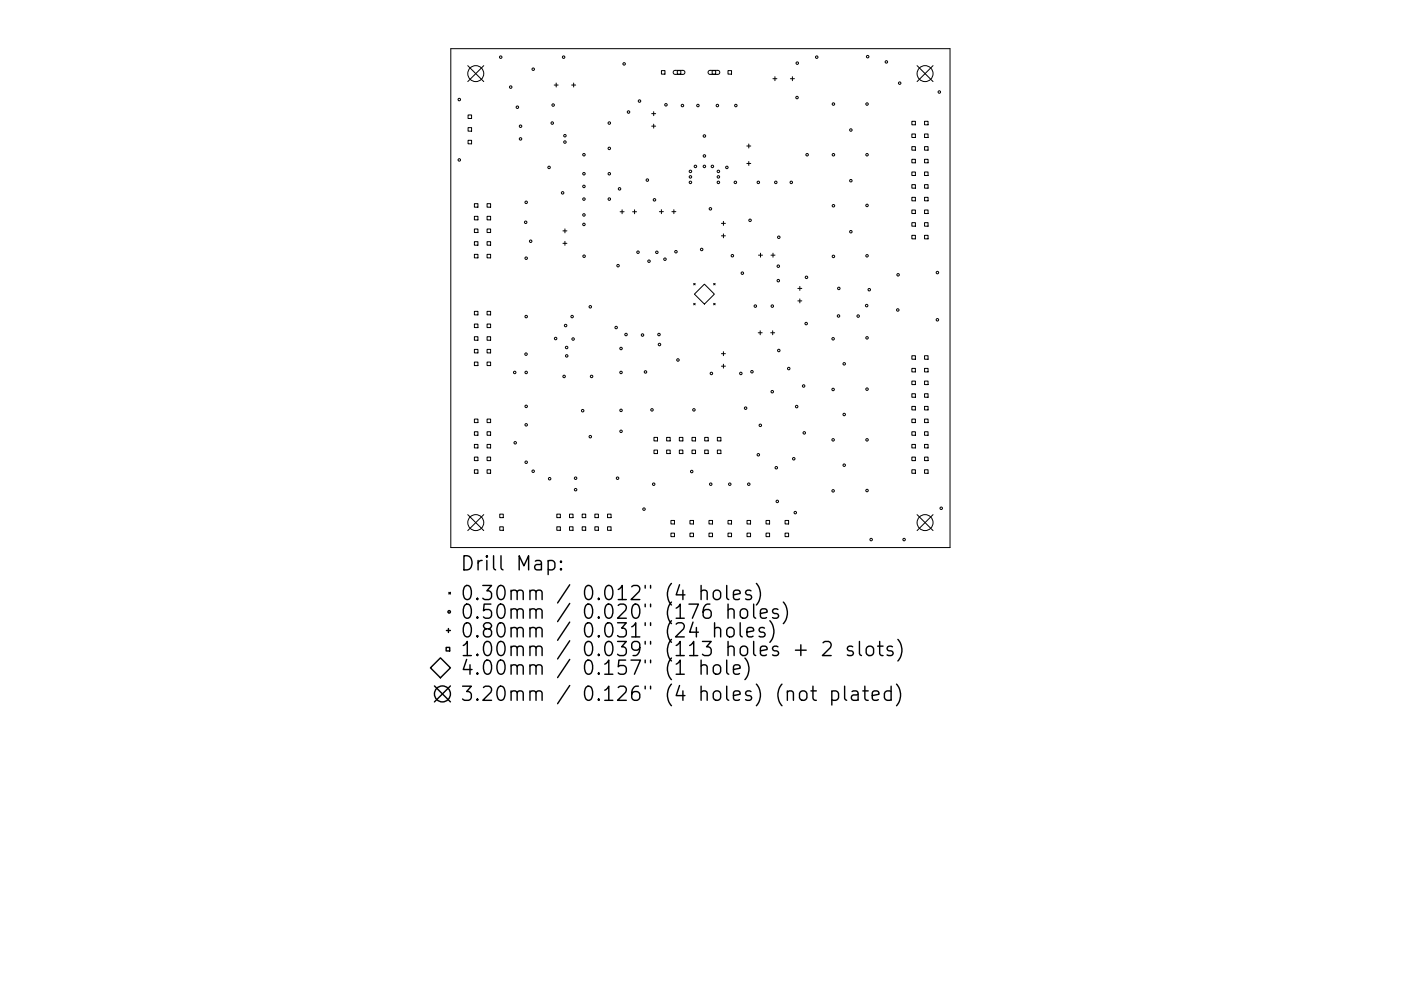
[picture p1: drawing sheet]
<svg xmlns="http://www.w3.org/2000/svg" width="297mm" height="210mm" viewBox="0 0 297 210" stroke-linecap="round" stroke-linejoin="round" font-family="sans-serif">
<defs><g id="words">
<g font-size="4.2">
<text x="97.5" y="121.1">Drill Map:</text>
<text x="97.5" y="127.4">0.30mm / 0.012&quot; (4 holes)</text>
<text x="97.5" y="131.3">0.50mm / 0.020&quot; (176 holes)</text>
<text x="97.5" y="135.3">0.80mm / 0.031&quot; (24 holes)</text>
<text x="97.5" y="139.2">1.00mm / 0.039&quot; (113 holes + 2 slots)</text>
<text x="97.5" y="143.2">4.00mm / 0.157&quot; (1 hole)</text>
<text x="97.5" y="148.7">3.20mm / 0.126&quot; (4 holes) (not plated)</text>
</g>
</g></defs>
<g fill="none" stroke="#000" stroke-width=".21">
<path d="M95.6 10.3h105.8v105.9h-105.8zM99.2 13.9l3.4 3.4M102.6 13.9l-3.4 3.4M117.5 18h.8M117.9 17.6v.9M121.2 18h.9M121.6 17.6v.9M140.2 15h.8v.7h-.8zM142.9 15.1l.2-.2h1.8l.2 .2 .1 .3-.3 .4h-1.8l-.3-.3zM143.6 15h.7v.7h-.7zM150.2 15.1l.3-.2h1.8l.2 .2 .1 .3-.3 .4h-1.8l-.4-.3zM151 15h.7v.7h-.7z"/>
<path d="M154.4 15h.7v.7h-.7zM163.9 16.7h.8M164.3 16.3v.8M167.6 16.7h.8M168 16.3v.8M194.4 13.9l3.4 3.4M197.8 13.9l-3.4 3.4M99.2 24.4h.8v.7h-.8zM99.2 27.1h.8v.7h-.8zM99.2 29.8h.8v.7h-.8zM138.2 24.1h.8M138.2 26.8h.8"/>
<path d="M138.6 23.7v.8M138.6 26.3v.9M158.3 31h.9M158.3 34.7h.9M158.8 30.6v.8M158.8 34.3v.8M193.3 25.7h.8v.8h-.8zM193.3 28.4h.8v.8h-.8zM193.3 31.1h.8v.8h-.8zM193.3 33.8h.8v.7h-.8zM193.3 36.5h.8v.7h-.8zM193.3 39.2h.8v.7h-.8z"/>
<path d="M196 25.7h.8v.8h-.8zM196 28.4h.8v.8h-.8zM196 31.1h.8v.8h-.8zM196 33.8h.8v.7h-.8zM196 36.5h.8v.7h-.8zM196 39.2h.8v.7h-.8zM100.6 43.2h.7v.8h-.7zM100.6 45.9h.7v.7h-.7zM100.6 48.6h.7v.7h-.7zM100.6 51.3h.7v.7h-.7zM100.6 54h.7v.7h-.7zM103.3 43.2h.7v.8h-.7z"/>
<path d="M103.3 45.9h.7v.7h-.7zM103.3 48.6h.7v.7h-.7zM103.3 51.3h.7v.7h-.7zM103.3 54h.7v.7h-.7zM119.4 49h.8M119.4 51.6h.8M119.8 48.6v.8M119.8 51.2v.9M131.5 44.9h.8M131.9 44.5v.9M134.1 44.9h.9M134.5 44.5v.9"/>
<path d="M139.8 44.9h.9M140.2 44.5v.8M142.5 44.9h.8M142.9 44.5v.8M153 47.4h.8M153 50h.8M153.4 47v.8M153.4 49.6v.9M160.8 54.1h.9M161.2 53.7v.9M163.5 54.1h.8M163.9 53.7v.9"/>
<path d="M193.3 41.9h.8v.7h-.8zM193.3 44.6h.8v.7h-.8zM193.3 47.2h.8v.8h-.8zM193.3 49.9h.8v.8h-.8zM196 41.9h.8v.7h-.8zM196 44.6h.8v.7h-.8zM196 47.2h.8v.8h-.8zM196 49.9h.8v.8h-.8zM100.6 66.1h.7v.7h-.7zM100.6 68.8h.7v.7h-.7zM100.6 71.4h.7v.8h-.7zM100.6 74.1h.7v.8h-.7z"/>
<path d="M100.6 76.8h.7v.8h-.7zM103.3 66.1h.7v.7h-.7zM103.3 68.8h.7v.7h-.7zM103.3 71.4h.7v.8h-.7zM103.3 74.1h.7v.8h-.7zM103.3 76.8h.7v.8h-.7zM147.1 60.1l.3 .3M147.1 64.4l.3 .3M147.2 62.4l2.1-2.1 2.2 2.1-2.2 2.1zM147.4 60.1l-.3 .3M147.4 64.4l-.3 .3M151.3 64.4l.3 .3"/>
<path d="M151.3 60.1l.3 .3M151.6 60.1l-.3 .3M151.6 64.4l-.3 .3M153 75h.8M153 77.7h.8M153.4 74.6v.9M153.4 77.3v.8M160.8 70.6h.8M161.2 70.2v.8M163.4 70.6h.8M163.8 70.2v.8M169.2 61.2h.8"/>
<path d="M169.2 63.8h.8M169.6 60.8v.8M169.6 63.4v.9M193.3 75.5h.8v.7h-.8zM193.3 78.2h.8v.7h-.8zM196 75.5h.8v.7h-.8zM196 78.2h.8v.7h-.8zM100.6 88.9h.7v.8h-.7zM100.6 91.6h.7v.8h-.7zM100.6 94.3h.7v.7h-.7zM100.6 97h.7v.7h-.7zM100.6 99.7h.7v.7h-.7z"/>
<path d="M103.3 88.9h.7v.8h-.7zM103.3 91.6h.7v.8h-.7zM103.3 94.3h.7v.7h-.7zM103.3 97h.7v.7h-.7zM103.3 99.7h.7v.7h-.7zM138.7 92.8h.7v.7h-.7zM138.7 95.5h.7v.7h-.7zM141.3 92.8h.8v.7h-.8zM141.3 95.5h.8v.7h-.8zM144 92.8h.8v.7h-.8zM144 95.5h.8v.7h-.8zM146.7 92.8h.8v.7h-.8z"/>
<path d="M146.7 95.5h.8v.7h-.8zM149.4 92.8h.8v.7h-.8zM149.4 95.5h.8v.7h-.8zM152.1 92.8h.7v.7h-.7zM152.1 95.5h.7v.7h-.7zM193.3 80.8h.8v.8h-.8zM193.3 83.5h.8v.8h-.8zM193.3 86.2h.8v.8h-.8zM193.3 88.9h.8v.8h-.8zM193.3 91.6h.8v.8h-.8zM193.3 94.3h.8v.7h-.8zM193.3 97h.8v.7h-.8z"/>
<path d="M193.3 99.7h.8v.7h-.8zM196 80.8h.8v.8h-.8zM196 83.5h.8v.8h-.8zM196 86.2h.8v.8h-.8zM196 88.9h.8v.8h-.8zM196 91.6h.8v.8h-.8zM196 94.3h.8v.7h-.8zM196 97h.8v.7h-.8zM196 99.7h.8v.7h-.8zM99.2 109.2l3.4 3.4M102.6 109.2l-3.4 3.4M106 109.1h.7v.7h-.7z"/>
<path d="M106 111.8h.7v.7h-.7zM118.1 109.1h.7v.7h-.7zM118.1 111.8h.7v.7h-.7zM120.7 109.1h.8v.7h-.8zM120.7 111.8h.8v.7h-.8zM123.4 109.1h.8v.7h-.8zM123.4 111.8h.8v.7h-.8zM126.1 109.1h.8v.7h-.8zM126.1 111.8h.8v.7h-.8zM128.8 109.1h.8v.7h-.8zM128.8 111.8h.8v.7h-.8zM142.3 110.4h.7v.8h-.7z"/>
<path d="M142.3 113.1h.7v.8h-.7zM146.3 110.4h.7v.8h-.7zM146.3 113.1h.7v.8h-.7zM150.3 110.4h.8v.8h-.8zM150.3 113.1h.8v.8h-.8zM154.4 110.4h.7v.8h-.7zM154.4 113.1h.7v.8h-.7zM158.4 110.4h.7v.8h-.7zM158.4 113.1h.7v.8h-.7zM162.4 110.4h.8v.8h-.8zM162.4 113.1h.8v.8h-.8zM166.4 110.4h.8v.8h-.8z"/>
<path d="M166.4 113.1h.8v.8h-.8zM194.4 109.2l3.4 3.4M197.8 109.2l-3.4 3.4"/>
<circle cx="100.9" cy="15.6" r="1.69"/>
<circle cx="106.2" cy="12.1" r=".26"/>
<circle cx="108.3" cy="18.5" r=".26"/>
<circle cx="113.1" cy="14.7" r=".26"/>
<circle cx="119.5" cy="12.1" r=".26"/>
<circle cx="132.3" cy="13.6" r=".26"/>
<circle cx="169" cy="13.4" r=".26"/>
<circle cx="173.2" cy="12.1" r=".26"/>
<circle cx="184" cy="12" r=".26"/>
<circle cx="187.9" cy="13.1" r=".26"/>
<circle cx="190.8" cy="17.6" r=".26"/>
<circle cx="196.1" cy="15.6" r="1.69"/>
<circle cx="199.2" cy="19.5" r=".26"/>
<circle cx="97.4" cy="21.1" r=".26"/>
<circle cx="97.4" cy="33.9" r=".26"/>
<circle cx="109.7" cy="22.7" r=".26"/>
<circle cx="110.4" cy="29.5" r=".26"/>
<circle cx="110.4" cy="26.8" r=".26"/>
<circle cx="116.4" cy="35.5" r=".26"/>
<circle cx="117.1" cy="26.1" r=".26"/>
<circle cx="117.3" cy="22.3" r=".26"/>
<circle cx="119.8" cy="30.1" r=".26"/>
<circle cx="119.8" cy="28.8" r=".26"/>
<circle cx="123.8" cy="39.6" r=".26"/>
<circle cx="123.8" cy="32.8" r=".26"/>
<circle cx="123.8" cy="36.9" r=".26"/>
<circle cx="129.2" cy="31.5" r=".26"/>
<circle cx="129.2" cy="36.9" r=".26"/>
<circle cx="129.2" cy="26.1" r=".26"/>
<circle cx="133.3" cy="23.8" r=".26"/>
<circle cx="135.6" cy="21.4" r=".26"/>
<circle cx="137.2" cy="38.2" r=".26"/>
<circle cx="141.2" cy="22.2" r=".26"/>
<circle cx="144.7" cy="22.4" r=".26"/>
<circle cx="146.4" cy="36.4" r=".26"/>
<circle cx="146.4" cy="37.5" r=".26"/>
<circle cx="146.4" cy="38.7" r=".26"/>
<circle cx="147.4" cy="35.3" r=".26"/>
<circle cx="148" cy="22.4" r=".26"/>
<circle cx="149.3" cy="28.9" r=".26"/>
<circle cx="149.3" cy="35.3" r=".26"/>
<circle cx="149.3" cy="33.1" r=".26"/>
<circle cx="151" cy="35.3" r=".26"/>
<circle cx="152.1" cy="22.4" r=".26"/>
<circle cx="152.3" cy="36.4" r=".26"/>
<circle cx="152.3" cy="37.5" r=".26"/>
<circle cx="152.3" cy="38.7" r=".26"/>
<circle cx="154.1" cy="35.5" r=".26"/>
<circle cx="155.9" cy="38.7" r=".26"/>
<circle cx="156" cy="22.4" r=".26"/>
<circle cx="160.8" cy="38.7" r=".26"/>
<circle cx="164.5" cy="38.7" r=".26"/>
<circle cx="167.8" cy="38.7" r=".26"/>
<circle cx="169" cy="20.7" r=".26"/>
<circle cx="171.1" cy="32.8" r=".26"/>
<circle cx="176.7" cy="32.8" r=".26"/>
<circle cx="176.7" cy="22.1" r=".26"/>
<circle cx="180.4" cy="38.3" r=".26"/>
<circle cx="180.4" cy="27.6" r=".26"/>
<circle cx="183.8" cy="22.1" r=".26"/>
<circle cx="183.8" cy="32.8" r=".26"/>
<circle cx="111.5" cy="47.2" r=".26"/>
<circle cx="111.6" cy="42.9" r=".26"/>
<circle cx="111.6" cy="54.8" r=".26"/>
<circle cx="112.5" cy="51.2" r=".26"/>
<circle cx="119.3" cy="40.9" r=".26"/>
<circle cx="123.8" cy="42.2" r=".26"/>
<circle cx="123.8" cy="45.6" r=".26"/>
<circle cx="123.8" cy="47.6" r=".26"/>
<circle cx="123.8" cy="54.4" r=".26"/>
<circle cx="129.2" cy="42.2" r=".26"/>
<circle cx="131" cy="56.4" r=".26"/>
<circle cx="131.4" cy="40.1" r=".26"/>
<circle cx="135.3" cy="53.5" r=".26"/>
<circle cx="137.6" cy="55.4" r=".26"/>
<circle cx="138.8" cy="42.4" r=".26"/>
<circle cx="139.3" cy="53.5" r=".26"/>
<circle cx="141" cy="55" r=".26"/>
<circle cx="143.3" cy="53.4" r=".26"/>
<circle cx="148.8" cy="52.9" r=".26"/>
<circle cx="150.6" cy="44.3" r=".26"/>
<circle cx="155.3" cy="54.3" r=".26"/>
<circle cx="157.4" cy="58" r=".26"/>
<circle cx="159" cy="46.7" r=".26"/>
<circle cx="165" cy="59.5" r=".26"/>
<circle cx="165" cy="56.5" r=".26"/>
<circle cx="165.1" cy="50.3" r=".26"/>
<circle cx="171" cy="58.8" r=".26"/>
<circle cx="176.7" cy="43.7" r=".26"/>
<circle cx="176.7" cy="54.4" r=".26"/>
<circle cx="180.4" cy="49.2" r=".26"/>
<circle cx="183.8" cy="43.6" r=".26"/>
<circle cx="183.8" cy="54.3" r=".26"/>
<circle cx="190.4" cy="58.3" r=".26"/>
<circle cx="198.7" cy="57.8" r=".26"/>
<circle cx="109.1" cy="79" r=".26"/>
<circle cx="111.5" cy="75.1" r=".26"/>
<circle cx="111.6" cy="79" r=".26"/>
<circle cx="111.6" cy="67.2" r=".26"/>
<circle cx="117.8" cy="71.8" r=".26"/>
<circle cx="119.6" cy="79.9" r=".26"/>
<circle cx="119.9" cy="69.1" r=".26"/>
<circle cx="120.1" cy="73.7" r=".26"/>
<circle cx="120.2" cy="75.5" r=".26"/>
<circle cx="121.3" cy="67.2" r=".26"/>
<circle cx="121.5" cy="71.9" r=".26"/>
<circle cx="125.2" cy="65.1" r=".26"/>
<circle cx="125.4" cy="79.9" r=".26"/>
<circle cx="130.6" cy="69.5" r=".26"/>
<circle cx="131.7" cy="79" r=".26"/>
<circle cx="131.7" cy="73.9" r=".26"/>
<circle cx="132.7" cy="71" r=".26"/>
<circle cx="136.2" cy="71.1" r=".26"/>
<circle cx="136.9" cy="78.9" r=".26"/>
<circle cx="139.7" cy="71" r=".26"/>
<circle cx="139.8" cy="73.1" r=".26"/>
<circle cx="143.7" cy="76.4" r=".26"/>
<circle cx="150.8" cy="79.2" r=".26"/>
<circle cx="157.1" cy="79.2" r=".26"/>
<circle cx="159.4" cy="78.9" r=".26"/>
<circle cx="160.1" cy="64.9" r=".26"/>
<circle cx="163.7" cy="64.9" r=".26"/>
<circle cx="165.1" cy="74.4" r=".26"/>
<circle cx="167.2" cy="78.2" r=".26"/>
<circle cx="170.9" cy="68.7" r=".26"/>
<circle cx="176.6" cy="71.9" r=".26"/>
<circle cx="177.8" cy="67" r=".26"/>
<circle cx="177.8" cy="61.2" r=".26"/>
<circle cx="179" cy="77.2" r=".26"/>
<circle cx="181.9" cy="67.1" r=".26"/>
<circle cx="183.7" cy="64.8" r=".26"/>
<circle cx="183.8" cy="71.7" r=".26"/>
<circle cx="184.3" cy="61.5" r=".26"/>
<circle cx="190.3" cy="65.8" r=".26"/>
<circle cx="198.7" cy="67.8" r=".26"/>
<circle cx="109.2" cy="93.9" r=".26"/>
<circle cx="111.6" cy="90.1" r=".26"/>
<circle cx="111.6" cy="86.2" r=".26"/>
<circle cx="111.6" cy="98.1" r=".26"/>
<circle cx="113" cy="100" r=".26"/>
<circle cx="123.5" cy="87.1" r=".26"/>
<circle cx="125.2" cy="92.6" r=".26"/>
<circle cx="131.7" cy="91.5" r=".26"/>
<circle cx="131.7" cy="87.1" r=".26"/>
<circle cx="138.2" cy="87" r=".26"/>
<circle cx="147.1" cy="87" r=".26"/>
<circle cx="158.1" cy="86.6" r=".26"/>
<circle cx="160.8" cy="96.5" r=".26"/>
<circle cx="161.2" cy="90.2" r=".26"/>
<circle cx="163.7" cy="83.1" r=".26"/>
<circle cx="164.6" cy="99.2" r=".26"/>
<circle cx="168.3" cy="97.3" r=".26"/>
<circle cx="168.9" cy="86.3" r=".26"/>
<circle cx="170.4" cy="81.9" r=".26"/>
<circle cx="170.5" cy="91.8" r=".26"/>
<circle cx="176.6" cy="93.3" r=".26"/>
<circle cx="176.6" cy="82.6" r=".26"/>
<circle cx="179" cy="87.9" r=".26"/>
<circle cx="179" cy="98.7" r=".26"/>
<circle cx="183.8" cy="82.6" r=".26"/>
<circle cx="183.8" cy="93.3" r=".26"/>
<circle cx="100.9" cy="110.9" r="1.69"/>
<circle cx="116.5" cy="101.6" r=".26"/>
<circle cx="122" cy="103.9" r=".26"/>
<circle cx="122" cy="101.5" r=".26"/>
<circle cx="130.9" cy="101.5" r=".26"/>
<circle cx="136.5" cy="108" r=".26"/>
<circle cx="138.6" cy="102.7" r=".26"/>
<circle cx="146.7" cy="100" r=".26"/>
<circle cx="150.7" cy="102.7" r=".26"/>
<circle cx="154.7" cy="102.7" r=".26"/>
<circle cx="158.8" cy="102.7" r=".26"/>
<circle cx="164.8" cy="106.4" r=".26"/>
<circle cx="168.6" cy="108.8" r=".26"/>
<circle cx="176.6" cy="104.1" r=".26"/>
<circle cx="183.8" cy="104.1" r=".26"/>
<circle cx="184.7" cy="114.5" r=".26"/>
<circle cx="191.7" cy="114.5" r=".26"/>
<circle cx="196.1" cy="110.9" r="1.69"/>
<circle cx="199.6" cy="107.8" r=".26"/>
</g>
<g fill="none" stroke="#000" stroke-width=".3">
<path d="M116.2 119.1l.9-.2 .5 .6v.8l-.2 .5-.3 .1-.9-.1M118.9 119.1l.2 .1-.2 .1-.1-.1 .1-.1v.2M94.6 137.4h.7v.7h-.7zM94.7 133.8h.8M95.1 133.3v.9M95.2 125.7l.3 .3M95.5 125.7l-.3 .3M118.9 120.6l.2 .2-.2 .1-.1-.1 .1-.2v.3M148.6 125.5a.74 .74 0 0 1 1.3 .1v1.6M148.6 124.2v3M151.4 125.5a.81 .81 0 0 1 .8-.3 .81 .81 0 0 1 .6 .6v.8a.81 .81 0 0 1-.8 .6 .81 .81 0 0 1-.8-.6v-.8zM151.5 133.4a.74 .74 0 0 1 1.3 .2v1.5"/>
<path d="M151.5 132.1v3M154.1 124.2v2.6l.4 .4M154.2 133.4a.81 .81 0 0 1 .8-.3 .81 .81 0 0 1 .6 .6v.9a.81 .81 0 0 1-.7 .6 .81 .81 0 0 1-.8-.6v-.9zM154.4 129.5a.75 .75 0 0 1 1.2 .1v1.6M154.4 128.2v3M155.5 126.2l1.4-.3-.1-.5-.9-.2-.4 .4v1.2l.1 .3 .3 .1 .9-.1M156.9 132.1v2.6l.5 .4M157.1 129.5a.81 .81 0 0 1 .8-.3 .81 .81 0 0 1 .6 .5v.9a.81 .81 0 0 1-.8 .6 .81 .81 0 0 1-.8-.6v-.9zM157.9 139.6a3.4 3.4 0 0 1 0 4.6M158.4 134.1l1.4-.3-.2-.5-.8-.2-.4 .5v1.1l.1 .3 .3 .1 .8-.1M159.2 125.4l-.7-.2-.4 .4 .1 .5 1 .3 .2 .2-.2 .5-.3 .1-.8-.1M159.8 128.2v2.5l.4 .5"/>
<path d="M160.4 123.8a3.4 3.4 0 0 1 0 4.6M161.2 130.2l1.4-.3-.1-.6-.9-.1-.4 .4v1.1l.2 .3 .2 .2 .9-.2M162.1 133.3l-.7-.2-.5 .5 .2 .4 1 .3 .1 .3-.1 .4-.3 .1-.9-.1M163.2 131.7a3.4 3.4 0 0 1 0 4.6M164.9 129.3l-.7-.1-.4 .4 .1 .4 1 .3 .2 .3-.2 .4-.3 .2-.8-.2M166.1 127.7a3.4 3.4 0 0 1 0 4.6M168.6 137.9h2.3M169.8 136.8v2.3M174.5 136.4l.4-.3h.7a.81 .81 0 0 1 .5 1.3l-1.7 1.7h1.8M180.8 137.2l-.7-.1-.5 .4 .2 .4 1 .3 .1 .3-.1 .4-.3 .2-.9-.2M182.2 136.1v2.6l.4 .4M183.9 137.2a.81 .81 0 0 1 1.3 .5v.8a.81 .81 0 0 1-.8 .6 .81 .81 0 0 1-.8-.6v-.8z"/>
<path d="M186.1 137.1h1.1M186.5 136.1v2.6l.1 .2 .6 .2M189.2 137.2l-.7-.1-.4 .4 .1 .4 1 .3 .2 .3-.2 .4-.3 .2-.8-.2M190.4 135.7a3.4 3.4 0 0 1 0 4.5M91.3 141.7l2.1-2.1 2.1 2.1-2.1 2.1zM92.1 145.5l3.4 3.4M95.5 145.5l-3.4 3.4M143.4 143h1.7M148.6 141.3a.74 .74 0 0 1 1.3 .2v1.5M148.6 140v3M151.4 141.3a.81 .81 0 0 1 .8-.3 .81 .81 0 0 1 .6 .6v.9a.81 .81 0 0 1-.8 .6 .81 .81 0 0 1-.8-.6v-.9zM154.1 140v2.6l.4 .4"/>
<path d="M155.5 142l1.4-.2-.1-.6-.9-.2-.4 .5v1.1l.1 .3 .3 .1 .9-.1M169.6 146.9a.81 .81 0 0 1 .9-.3 .81 .81 0 0 1 .6 .6v.8a.81 .81 0 0 1-.8 .6 .81 .81 0 0 1-.8-.6v-.8zM171.9 146.6h1.2M172.4 145.6v2.6l.1 .2 .6 .2M176.4 146.7l.8-.1 .6 .6v.8l-.3 .4-.3 .2-.8-.2M176.4 146.6v3M179.1 145.6v2.6l.4 .4M180.6 146.7l.3-.1 .9 .1 .1 .3v1.6M181.9 147.3l-1 .1a.59 .59 0 0 0-.4 .6 .59 .59 0 0 0 .4 .6l1-.2M182.9 146.6h1.2M183.4 145.6v2.6l.1 .2 .6 .2M184.9 147.6l1.5-.3-.2-.6-.8-.1-.5 .4v1.2l.2 .2 .3 .2 .8-.2"/>
<path d="M188.9 146.7l-.8-.1-.6 .6v.8l.3 .4 .3 .2 .8-.2M188.9 145.6v3M190.1 145.2a3.4 3.4 0 0 1 0 4.5"/>
<circle cx="95.2" cy="129.8" r=".26"/>
<circle cx="93.8" cy="147.2" r="1.69"/>
</g>
<use href="#words"/>
</svg>
